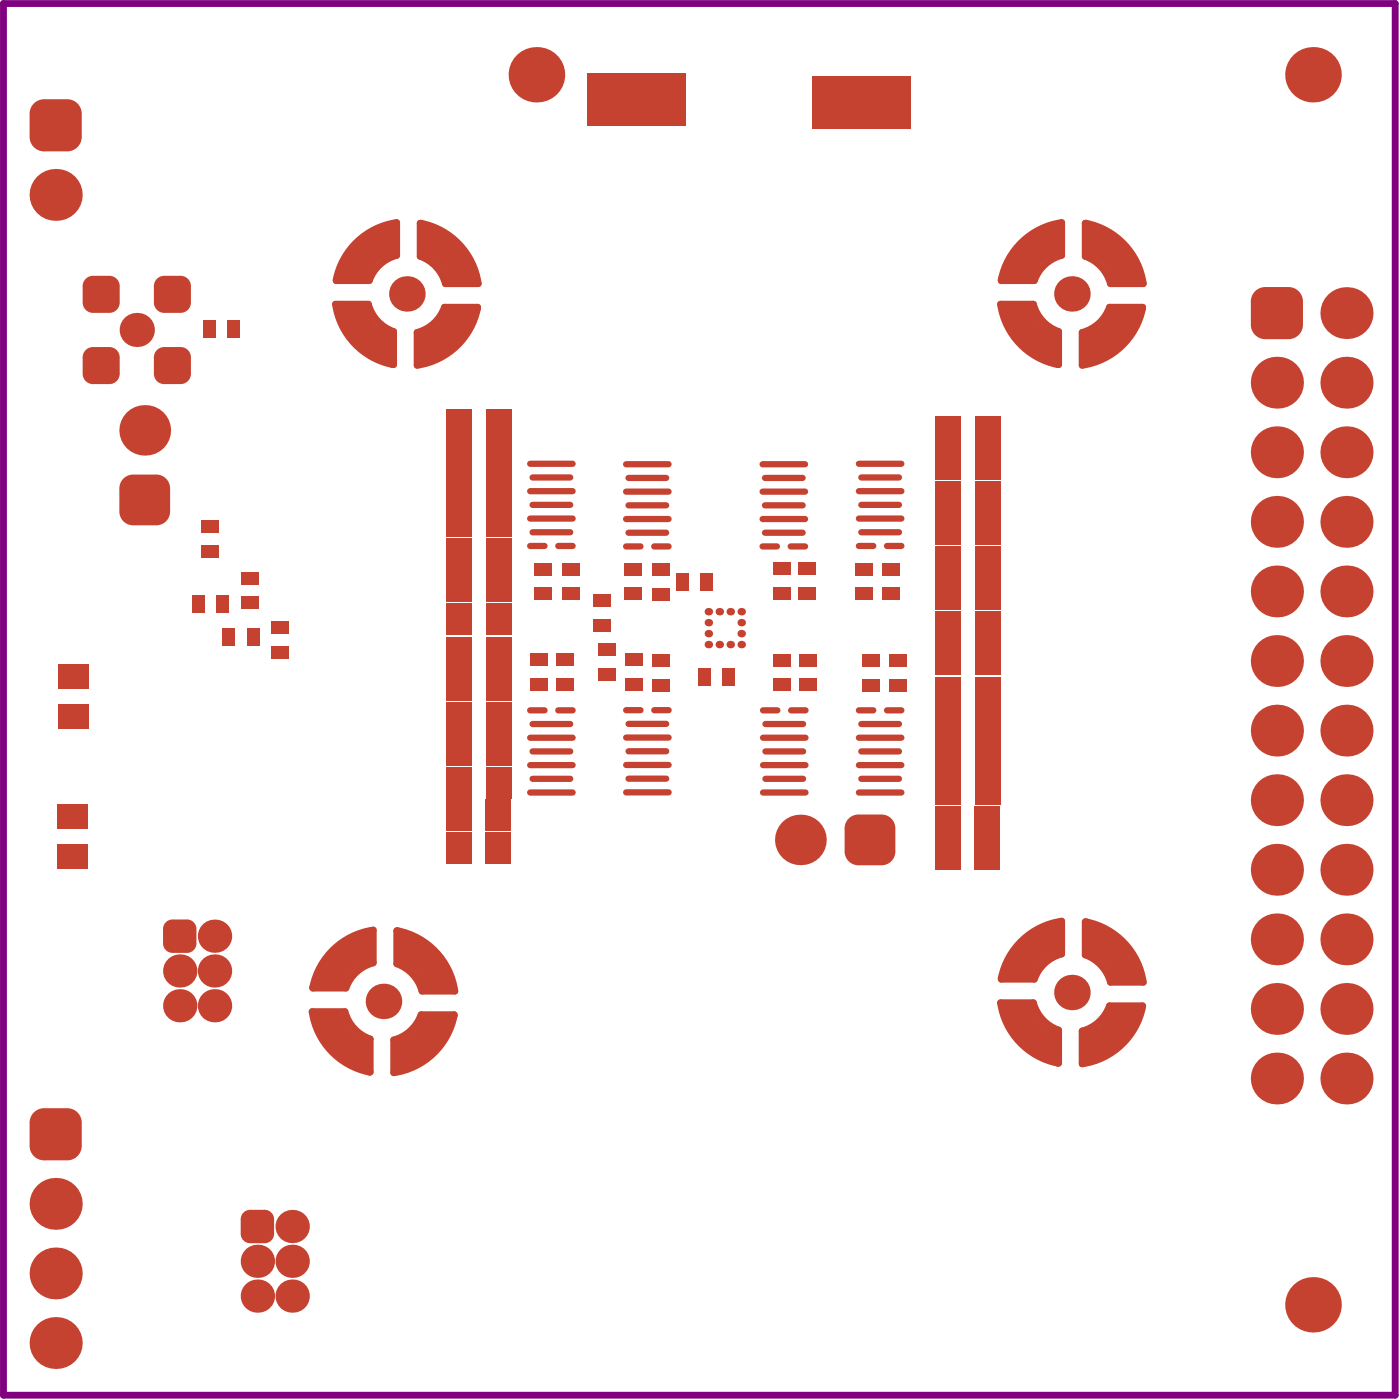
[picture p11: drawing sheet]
<svg xmlns="http://www.w3.org/2000/svg" width="170mm" height="170mm" viewBox="0 0 170 170" stroke-linecap="round" stroke-linejoin="round" font-family="sans-serif">
<path d="M.4 .4h169.1v169.1h-169.1z" fill="none" stroke="#800080" stroke-width=".83"/>
<g fill="#c64230">
<path d="M37.9 122.9h4a3.2 3.2 0 0 0 3.1 3.3v4l-3.4-1.3-3-3.6z"/>
<path d="M40.8 36.9h3.9a3.2 3.2 0 0 0 3.1 3.4v4l-3.4-1.3-3-3.6z"/>
<path d="M42.1 30.7l3.7-3 2.4-.7v4a3.2 3.2 0 0 0-3.3 3.1h-4.1z"/>
<path d="M121.5 121.8h4a3.2 3.2 0 0 0 3.1 3.3v4l-3.4-1.2-3-3.7z"/>
<path d="M121.5 36.9h4a3.2 3.2 0 0 0 3.1 3.4v4l-3.4-1.3-3-3.6z"/>
<path d="M122.9 30.7l3.6-3 2.4-.7v4a3.2 3.2 0 0 0-3.3 3.1h-4z"/>
<path d="M39.3 116.6l3.6-3 2.4-.6v3.9a3.2 3.2 0 0 0-3.3 3.1h-4z"/>
<path d="M122.9 115.6l3.6-3 2.4-.7v4a3.2 3.2 0 0 0-3.3 3h-4z"/>
<path d="M131.4 125.2a3.2 3.2 0 0 0 3.4-3h4l-1.3 3.3-3.6 3-2.5 .7z"/>
<path d="M47.8 126.3a3.2 3.2 0 0 0 3.3-3.1h4.1l-1.3 3.4-3.7 3-2.4 .7z"/>
<path d="M131.4 40.4a3.2 3.2 0 0 0 3.4-3.1h4l-1.3 3.4-3.6 3-2.5 .7z"/>
<path d="M50.7 40.4a3.2 3.2 0 0 0 3.3-3.1h4l-1.3 3.4-3.6 3-2.4 .7z"/>
<path d="M131.8 27.1l3.4 1.3 3 3.6 .7 2.4-4 .1a3.2 3.2 0 0 0-3.1-3.4z"/>
<path d="M51 27.1l3.4 1.3 3 3.6 .7 2.4-4 .1a3.2 3.2 0 0 0-3.1-3.4z"/>
<path d="M131.8 112l3.4 1.2 3 3.7 .7 2.4h-4a3.2 3.2 0 0 0-3.1-3.3z"/>
<path d="M48.2 113l3.4 1.3 3 3.7 .6 2.4h-3.9a3.2 3.2 0 0 0-3.1-3.3z"/>
</g>
<g fill="none" stroke="#c64230" stroke-width=".84">
<path d="M40.8 36.9h3.9a4.8 4.8 0 0 0 3.1 3.4v4a8.7 8.7 0 0 1-7-7.4zM43.1 29.7a8.7 8.7 0 0 1 5.1-2.7v4a4.8 4.8 0 0 0-3.3 3.1h-4.1a8.5 8.5 0 0 1 2.3-4.4zM51 27.1a8.7 8.7 0 0 1 7.1 7.4h-4a4.8 4.8 0 0 0-3.1-3.4zM121.5 36.9h4a4.8 4.8 0 0 0 3.1 3.4v4a8.7 8.7 0 0 1-7.1-7.4zM123.8 29.7a8.7 8.7 0 0 1 5.1-2.7v4a4.8 4.8 0 0 0-3.3 3.1h-4a8.5 8.5 0 0 1 2.2-4.4zM131.8 27.1a8.7 8.7 0 0 1 7.1 7.4h-4a4.8 4.8 0 0 0-3.1-3.4zM50.7 40.4a4.8 4.8 0 0 0 3.3-3.1h4a8.7 8.7 0 0 1-7.3 7.1zM131.4 40.4a4.8 4.8 0 0 0 3.4-3.1h4a8.7 8.7 0 0 1-7.4 7.1zM40.2 115.6a8.7 8.7 0 0 1 5.1-2.6v3.9a4.8 4.8 0 0 0-3.3 3.1h-4a8.5 8.5 0 0 1 2.2-4.4zM123.8 114.5a8.7 8.7 0 0 1 5.1-2.6v4a4.8 4.8 0 0 0-3.3 3h-4a8.5 8.5 0 0 1 2.2-4.4zM131.8 112a8.7 8.7 0 0 1 7.1 7.3h-4a4.8 4.8 0 0 0-3.1-3.3zM37.9 122.9h4a4.8 4.8 0 0 0 3.1 3.3v4a8.7 8.7 0 0 1-7.1-7.3z"/>
<path d="M47.8 126.3a4.8 4.8 0 0 0 3.3-3.1h4.1a8.7 8.7 0 0 1-7.4 7.1zM55.2 120.4a8.7 8.7 0 0 0-7-7.4v4.1a4.8 4.8 0 0 1 3.1 3.3h3.9M121.5 121.8h4a4.8 4.8 0 0 0 3.1 3.3v4a8.7 8.7 0 0 1-7.1-7.3zM131.4 125.2a4.8 4.8 0 0 0 3.4-3h4a8.7 8.7 0 0 1-7.4 7z"/>
</g>
<g fill="#c64230">
<path d="M156.5 39.4h1.8zM156.5 39.4h1.8a1.75 1.75 0 0 1-1.8 1.8z"/>
<path d="M156.5 34.9v1.7zM156.5 34.9a1.75 1.75 0 0 1 1.8 1.7h-1.8z"/>
<path d="M151.9 36.6h1.8zM152.4 35.4l.8-.5h.5v1.7h-1.8l.1-.5z"/>
<path d="M153.7 39.4v1.8zM151.9 39.4h1.8v1.8a1.75 1.75 0 0 1-1.8-1.8z"/>
<path d="M8.2 16.6h1.7zM8.2 16.6h1.7a1.75 1.75 0 0 1-1.7 1.8z"/>
<path d="M8.2 12.1v1.7zM8.2 12.1a1.75 1.75 0 0 1 1.7 1.7h-1.7z"/>
<path d="M3.6 13.8h1.7zM4.1 12.6l.8-.5h.4v1.7h-1.7l.1-.5z"/>
<path d="M5.3 16.6v1.8zM3.6 16.6h1.7v1.8a1.75 1.75 0 0 1-1.7-1.8z"/>
<path d="M8.2 139.2h1.7zM8.2 139.2h1.7a1.75 1.75 0 0 1-1.7 1.7z"/>
<path d="M8.2 134.6v1.8zM8.2 134.6a1.75 1.75 0 0 1 1.7 1.8h-1.7z"/>
<path d="M3.6 136.4h1.7zM4.1 135.1l.8-.4 .4-.1v1.8h-1.7l.1-.5z"/>
<path d="M5.3 139.2v1.7zM3.6 139.2h1.7v1.7a1.75 1.75 0 0 1-1.7-1.7z"/>
<path d="M22.7 114.6h1.2zM22.7 114.6h1.2a1.14 1.14 0 0 1-1.2 1.1z"/>
<path d="M22.7 111.7v1.1zM22.7 111.7a1.14 1.14 0 0 1 1.2 1.1h-1.2z"/>
<path d="M19.8 112.8h1.1zM20 112.1l.6-.4h.3v1.1h-1.1z"/>
<path d="M20.9 114.6v1.1zM19.8 114.6h1.1v1.1a1.14 1.14 0 0 1-1.1-1.1z"/>
<path d="M32.1 149.9h1.2zM32.1 149.9h1.2a1.14 1.14 0 0 1-1.2 1.1z"/>
<path d="M32.1 146.9v1.2zM32.1 146.9a1.14 1.14 0 0 1 1.2 1.2h-1.2z"/>
<path d="M29.2 148.1h1.2zM29.5 147.4l.5-.4 .4-.1v1.2h-1.2z"/>
<path d="M30.4 149.9v1.1zM29.2 149.9h1.2v1.1a1.14 1.14 0 0 1-1.2-1.1z"/>
<path d="M14.5 59.3h1.7zM15 58.1l.7-.4 .5-.1v1.7h-1.7l.1-.4z"/>
<path d="M16.2 62.1v1.7zM14.5 62.1h1.7v1.7a1.67 1.67 0 0 1-1.7-1.7z"/>
<path d="M19 62.1h1.7zM19 62.1h1.7a1.67 1.67 0 0 1-1.7 1.7z"/>
<path d="M19 57.6v1.7zM19 57.6a1.67 1.67 0 0 1 1.7 1.7h-1.7z"/>
<path d="M104.3 103.4v1.7zM102.6 103.4h1.7v1.7a1.67 1.67 0 0 1-1.7-1.7z"/>
<path d="M107.1 103.4h1.6zM107.1 103.4h1.6a1.67 1.67 0 0 1-1.6 1.7z"/>
<path d="M107.1 98.9v1.7zM107.1 98.9a1.67 1.67 0 0 1 1.6 1.7h-1.6z"/>
<path d="M102.6 100.6h1.7zM103.1 99.4l.7-.4 .5-.1v1.7h-1.7v-.4z"/>
<path d="M13.3 33.5v1.3zM13.3 33.5a1.25 1.25 0 0 1 1.2 1.3h-1.2z"/>
<path d="M10 34.8h1.3zM10.3 34l.6-.4 .4-.1v1.3h-1.3l.1-.4z"/>
<path d="M11.3 36.7v1.3zM10 36.7h1.3v1.3a1.25 1.25 0 0 1-1.3-1.3z"/>
<path d="M13.3 36.7h1.2zM13.3 36.7h1.2a1.25 1.25 0 0 1-1.2 1.3z"/>
<path d="M21.9 33.5v1.3zM21.9 33.5a1.25 1.25 0 0 1 1.3 1.3h-1.3z"/>
<path d="M18.7 34.8h1.2zM18.9 34l.6-.4 .4-.1v1.3h-1.2l.1-.4z"/>
<path d="M19.9 36.7v1.3zM18.7 36.7h1.2v1.3a1.25 1.25 0 0 1-1.2-1.3z"/>
<path d="M21.9 36.7h1.3zM21.9 36.7h1.3a1.25 1.25 0 0 1-1.3 1.3z"/>
<path d="M13.3 42.2v1.2zM13.3 42.2a1.25 1.25 0 0 1 1.2 1.2h-1.2z"/>
<path d="M10 43.4h1.3zM10.3 42.7l.6-.5h.4v1.2h-1.3l.1-.4z"/>
<path d="M11.3 45.4v1.3zM10 45.4h1.3v1.3a1.25 1.25 0 0 1-1.3-1.3z"/>
<path d="M13.3 45.4h1.2zM13.3 45.4h1.2a1.25 1.25 0 0 1-1.2 1.3z"/>
<path d="M21.9 42.2v1.2zM21.9 42.2a1.25 1.25 0 0 1 1.3 1.2h-1.3z"/>
<path d="M18.7 43.4h1.2zM18.9 42.7l.6-.5h.4v1.2h-1.2l.1-.4z"/>
<path d="M19.9 45.4v1.3zM18.7 45.4h1.2v1.3a1.25 1.25 0 0 1-1.2-1.3z"/>
<path d="M21.9 45.4h1.3zM21.9 45.4h1.3a1.25 1.25 0 0 1-1.3 1.3z"/>
<circle cx="26.1" cy="122.2" r="2.02"/>
<circle cx="26.1" cy="117.9" r="2.02"/>
<circle cx="26.1" cy="113.7" r="2.02"/>
<circle cx="155.1" cy="131" r="3.2"/>
<circle cx="155.1" cy="122.5" r="3.2"/>
<circle cx="155.1" cy="97.2" r="3.2"/>
<circle cx="155.1" cy="105.6" r="3.2"/>
<circle cx="155.1" cy="71.8" r="3.2"/>
<circle cx="155.1" cy="80.3" r="3.2"/>
<circle cx="155.1" cy="54.9" r="3.2"/>
<circle cx="155.1" cy="46.5" r="3.2"/>
<circle cx="155.1" cy="63.4" r="3.2"/>
<circle cx="155.1" cy="88.7" r="3.2"/>
<circle cx="155.1" cy="114.1" r="3.2"/>
<circle cx="21.8" cy="122.2" r="2.02"/>
<circle cx="21.8" cy="117.9" r="2.02"/>
<circle cx="31.3" cy="157.4" r="2.02"/>
<circle cx="35.5" cy="157.4" r="2.02"/>
<circle cx="6.8" cy="163.1" r="3.2"/>
<circle cx="6.8" cy="154.7" r="3.2"/>
<circle cx="17.6" cy="52.3" r="3.1"/>
<circle cx="6.8" cy="23.7" r="3.2"/>
<circle cx="31.3" cy="153.2" r="2.02"/>
<circle cx="35.5" cy="149" r="2.02"/>
<circle cx="35.5" cy="153.2" r="2.02"/>
<circle cx="97.2" cy="102" r="3.1"/>
<circle cx="6.8" cy="146.2" r="3.2"/>
<circle cx="163.5" cy="131" r="3.2"/>
<circle cx="163.5" cy="122.5" r="3.2"/>
<circle cx="163.5" cy="97.2" r="3.2"/>
<circle cx="163.5" cy="105.6" r="3.2"/>
<circle cx="163.5" cy="71.8" r="3.2"/>
<circle cx="163.5" cy="80.3" r="3.2"/>
<circle cx="163.5" cy="54.9" r="3.2"/>
<circle cx="163.5" cy="46.5" r="3.2"/>
<circle cx="130.2" cy="35.7" r="2.16"/>
<circle cx="130.2" cy="120.5" r="2.16"/>
<circle cx="49.4" cy="35.7" r="2.16"/>
<circle cx="163.5" cy="63.4" r="3.2"/>
<circle cx="163.5" cy="38" r="3.2"/>
<circle cx="163.5" cy="88.7" r="3.2"/>
<circle cx="163.5" cy="114.1" r="3.2"/>
<circle cx="46.6" cy="121.6" r="2.16"/>
<circle cx="86" cy="74.3" r=".46"/>
<circle cx="86" cy="75.6" r=".46"/>
<circle cx="88.7" cy="78.3" r=".46"/>
<circle cx="87.4" cy="78.3" r=".46"/>
<circle cx="86" cy="78.3" r=".46"/>
<circle cx="86" cy="77" r=".46"/>
<circle cx="90" cy="74.3" r=".46"/>
<circle cx="90" cy="77" r=".46"/>
<circle cx="90" cy="78.3" r=".46"/>
<circle cx="90" cy="75.6" r=".46"/>
<circle cx="88.7" cy="74.3" r=".46"/>
<circle cx="87.4" cy="74.3" r=".46"/>
<circle cx="16.6" cy="40.1" r="2.08"/>
<circle cx="65.2" cy="9.1" r="3.4"/>
<circle cx="159.5" cy="158.5" r="3.4"/>
<circle cx="159.5" cy="9.1" r="3.4"/>
</g>
<g fill="#c64230">
<path d="M151.9 36.6l1.8-1.7h2.8l1.8 1.7v2.8l-1.8 1.8h-2.8l-1.8-1.8z" fill-rule="evenodd"/>
<path d="M3.6 13.8l1.7-1.7h2.9l1.7 1.7v2.8l-1.7 1.8h-2.9l-1.7-1.8z" fill-rule="evenodd"/>
<path d="M3.6 136.4l1.7-1.8h2.9l1.7 1.8v2.8l-1.7 1.7h-2.9l-1.7-1.7z" fill-rule="evenodd"/>
<path d="M19.8 112.8l1.1-1.1h1.8l1.2 1.1v1.8l-1.2 1.1h-1.8l-1.1-1.1z" fill-rule="evenodd"/>
<path d="M29.2 148.1l1.2-1.2h1.7l1.2 1.2v1.8l-1.2 1.1h-1.7l-1.2-1.1z" fill-rule="evenodd"/>
<path d="M14.5 59.3l1.7-1.7h2.8l1.7 1.7v2.8l-1.7 1.7h-2.8l-1.7-1.7z" fill-rule="evenodd"/>
<path d="M104.3 98.9h2.8l1.6 1.7v2.8l-1.6 1.7h-2.8l-1.7-1.7v-2.8z" fill-rule="evenodd"/>
<path d="M10 34.8l1.3-1.3h2l1.2 1.3v1.9l-1.2 1.3h-2l-1.3-1.3z" fill-rule="evenodd"/>
<path d="M18.7 34.8l1.2-1.3h2l1.3 1.3v1.9l-1.3 1.3h-2l-1.2-1.3z" fill-rule="evenodd"/>
<path d="M27 76.3h1.5v2.1h-1.5z" fill-rule="evenodd"/>
<path d="M24.4 66.2h2.2v1.5h-2.2z" fill-rule="evenodd"/>
<path d="M24.4 63.2h2.2v1.5h-2.2z" fill-rule="evenodd"/>
<path d="M27.6 38.9h1.5v2.2h-1.5z" fill-rule="evenodd"/>
<path d="M24.6 38.9h1.5v2.2h-1.5z" fill-rule="evenodd"/>
<path d="M30 76.3h1.5v2.1h-1.5z" fill-rule="evenodd"/>
<path d="M32.9 75.5h2.1v1.5h-2.1z" fill-rule="evenodd"/>
<path d="M59 101.1h3.1v3.8h-3.1z" fill-rule="evenodd"/>
<path d="M59 93.2h3.1v3.8h-3.1z" fill-rule="evenodd"/>
<path d="M59 81.4h3.1v3.7h-3.1z" fill-rule="evenodd"/>
<path d="M59 73.3h3.2v3.8h-3.2z" fill-rule="evenodd"/>
<path d="M59 61.4h3.1v3.8h-3.1z" fill-rule="evenodd"/>
<path d="M59 53.6h3.1v3.8h-3.1z" fill-rule="evenodd"/>
<path d="M64.3 82.4h2.2v1.5h-2.2z" fill-rule="evenodd"/>
<path d="M67.6 82.4h2.1v1.5h-2.1z" fill-rule="evenodd"/>
<path d="M64.9 68.4h2.2v1.5h-2.2z" fill-rule="evenodd"/>
<path d="M68.2 68.4h2.2v1.5h-2.2z" fill-rule="evenodd"/>
<path d="M72.7 81.1h2.2v1.5h-2.2z" fill-rule="evenodd"/>
<path d="M72.1 75.2h2.1v1.5h-2.1z" fill-rule="evenodd"/>
<path d="M79.1 82.5h2.2v1.5h-2.2z" fill-rule="evenodd"/>
<path d="M79.1 79.5h2.2v1.5h-2.2z" fill-rule="evenodd"/>
<path d="M82.1 69.6h1.5v2.1h-1.5z" fill-rule="evenodd"/>
<path d="M79.2 68.4h2.2v1.5h-2.2z" fill-rule="evenodd"/>
<path d="M87.8 81.2h1.5v2.2h-1.5z" fill-rule="evenodd"/>
<path d="M84.8 81.2h1.5v2.2h-1.5z" fill-rule="evenodd"/>
<path d="M85.1 69.6h1.5v2.1h-1.5z" fill-rule="evenodd"/>
<path d="M93.8 82.4h2.2v1.5h-2.2z" fill-rule="evenodd"/>
<path d="M93.9 68.3h2.1v1.5h-2.1z" fill-rule="evenodd"/>
<path d="M104.7 82.5h2.1v1.5h-2.1z" fill-rule="evenodd"/>
<path d="M104.7 79.5h2.1v1.5h-2.1z" fill-rule="evenodd"/>
<path d="M108 82.5h2.2v1.5h-2.2z" fill-rule="evenodd"/>
<path d="M108 79.5h2.2v1.5h-2.2z" fill-rule="evenodd"/>
<path d="M107.1 68.4h2.2v1.5h-2.2z" fill-rule="evenodd"/>
<path d="M113.5 101.8h3.2v3.8h-3.2z" fill-rule="evenodd"/>
<path d="M113.6 94h3.1v3.7h-3.1z" fill-rule="evenodd"/>
<path d="M113.6 82.2h3.1v3.8h-3.1z" fill-rule="evenodd"/>
<path d="M113.6 74.2h3.1v3.8h-3.1z" fill-rule="evenodd"/>
<path d="M113.6 66.3h3.1v3.8h-3.1z" fill-rule="evenodd"/>
<path d="M113.6 54.5h3.1v3.8h-3.1z" fill-rule="evenodd"/>
<path d="M118.4 101.8h3.1v3.8h-3.1z" fill-rule="evenodd"/>
<path d="M118.4 94h3.1v3.7h-3.1z" fill-rule="evenodd"/>
<path d="M118.4 82.2h3.1v3.8h-3.1z" fill-rule="evenodd"/>
<path d="M118.4 74.2h3.1v3.8h-3.1z" fill-rule="evenodd"/>
<path d="M118.4 66.3h3.1v3.8h-3.1z" fill-rule="evenodd"/>
<path d="M118.4 54.5h3.1v3.8h-3.1z" fill-rule="evenodd"/>
<path d="M10 43.4l1.3-1.2h2l1.2 1.2v2l-1.2 1.3h-2l-1.3-1.3z" fill-rule="evenodd"/>
<path d="M18.7 43.4l1.2-1.2h2l1.3 1.2v2l-1.3 1.3h-2l-1.2-1.3z" fill-rule="evenodd"/>
<path d="M23.3 72.3h1.5v2.1h-1.5z" fill-rule="evenodd"/>
<path d="M26.3 72.3h1.5v2.1h-1.5z" fill-rule="evenodd"/>
<path d="M32.9 78.5h2.1v1.5h-2.1z" fill-rule="evenodd"/>
<path d="M59 97.1h3.1v3.8h-3.1z" fill-rule="evenodd"/>
<path d="M59 69.3h3.2v3.8h-3.2z" fill-rule="evenodd"/>
<path d="M59 65.3h3.2v3.8h-3.2z" fill-rule="evenodd"/>
<path d="M59 85.3h3.1v3.8h-3.1z" fill-rule="evenodd"/>
<path d="M59 77.4h3.2v3.8h-3.2z" fill-rule="evenodd"/>
<path d="M59 57.5h3.2v3.8h-3.2z" fill-rule="evenodd"/>
<path d="M59 49.7h3.1v3.8h-3.1z" fill-rule="evenodd"/>
<path d="M64.3 79.4h2.2v1.5h-2.2z" fill-rule="evenodd"/>
<path d="M67.6 79.4h2.1v1.5h-2.1z" fill-rule="evenodd"/>
<path d="M64.9 71.4h2.2v1.5h-2.2z" fill-rule="evenodd"/>
<path d="M68.2 71.4h2.2v1.5h-2.2z" fill-rule="evenodd"/>
<path d="M72.1 72.2h2.1v1.5h-2.1z" fill-rule="evenodd"/>
<path d="M72.7 78.1h2.2v1.5h-2.2z" fill-rule="evenodd"/>
<path d="M79.2 71.4h2.2v1.5h-2.2z" fill-rule="evenodd"/>
<path d="M93.9 71.3h2.1v1.5h-2.1z" fill-rule="evenodd"/>
<path d="M93.8 79.4h2.2v1.5h-2.2z" fill-rule="evenodd"/>
<path d="M107.1 71.4h2.2v1.5h-2.2z" fill-rule="evenodd"/>
<path d="M113.5 97.9h3.2v3.8h-3.2z" fill-rule="evenodd"/>
<path d="M113.6 90h3.1v3.8h-3.1z" fill-rule="evenodd"/>
<path d="M113.6 78.2h3.1v3.8h-3.1z" fill-rule="evenodd"/>
<path d="M113.6 70.3h3.1v3.8h-3.1z" fill-rule="evenodd"/>
<path d="M113.6 50.5h3.1v3.8h-3.1z" fill-rule="evenodd"/>
<path d="M113.6 58.4h3.1v3.8h-3.1z" fill-rule="evenodd"/>
<path d="M118.4 97.9h3.1v3.8h-3.1z" fill-rule="evenodd"/>
<path d="M118.4 90h3.2v3.8h-3.2z" fill-rule="evenodd"/>
<path d="M118.4 78.2h3.1v3.8h-3.1z" fill-rule="evenodd"/>
<path d="M118.4 70.3h3.1v3.8h-3.1z" fill-rule="evenodd"/>
<path d="M118.4 50.5h3.1v3.8h-3.1z" fill-rule="evenodd"/>
<path d="M118.4 58.4h3.1v3.8h-3.1z" fill-rule="evenodd"/>
<path d="M59 89.2h3.1v3.8h-3.1z" fill-rule="evenodd"/>
<path d="M113.6 86.1h3.1v3.8h-3.1z" fill-rule="evenodd"/>
<path d="M113.6 62.4h3.1v3.8h-3.1z" fill-rule="evenodd"/>
<path d="M118.4 86.1h3.1v3.8h-3.1z" fill-rule="evenodd"/>
<path d="M118.4 62.4h3.1v3.8h-3.1z" fill-rule="evenodd"/>
<path d="M6.9 102.5h3.7v3h-3.7z" fill-rule="evenodd"/>
<path d="M7.1 80.7h3.7v3h-3.7z" fill-rule="evenodd"/>
<path d="M29.2 69.5h2.2v1.5h-2.2z" fill-rule="evenodd"/>
<path d="M54.2 101.1h3.1v3.8h-3.1z" fill-rule="evenodd"/>
<path d="M54.2 93.2h3.1v3.8h-3.1z" fill-rule="evenodd"/>
<path d="M76 82.4h2.1v1.5h-2.1z" fill-rule="evenodd"/>
<path d="M54.2 81.4h3.1v3.7h-3.1z" fill-rule="evenodd"/>
<path d="M54.2 73.3h3.1v3.8h-3.1z" fill-rule="evenodd"/>
<path d="M75.8 68.4h2.2v1.5h-2.2z" fill-rule="evenodd"/>
<path d="M54.2 61.4h3.1v3.8h-3.1z" fill-rule="evenodd"/>
<path d="M54.2 53.6h3.1v3.8h-3.1z" fill-rule="evenodd"/>
<path d="M97 82.4h2.2v1.5h-2.2z" fill-rule="evenodd"/>
<path d="M96.9 68.3h2.2v1.5h-2.2z" fill-rule="evenodd"/>
<path d="M103.9 68.4h2.1v1.5h-2.1z" fill-rule="evenodd"/>
<path d="M6.9 97.7h3.7v3h-3.7z" fill-rule="evenodd"/>
<path d="M7.1 85.5h3.7v3h-3.7z" fill-rule="evenodd"/>
<path d="M29.2 72.4h2.2v1.5h-2.2z" fill-rule="evenodd"/>
<path d="M54.2 97.1h3.1v3.8h-3.1z" fill-rule="evenodd"/>
<path d="M76 79.4h2.1v1.5h-2.1z" fill-rule="evenodd"/>
<path d="M75.8 71.4h2.2v1.5h-2.2z" fill-rule="evenodd"/>
<path d="M54.2 69.3h3.1v3.8h-3.1z" fill-rule="evenodd"/>
<path d="M54.2 65.3h3.1v3.8h-3.1z" fill-rule="evenodd"/>
<path d="M54.2 85.3h3.1v3.8h-3.1z" fill-rule="evenodd"/>
<path d="M54.2 77.4h3.1v3.8h-3.1z" fill-rule="evenodd"/>
<path d="M54.2 57.5h3.1v3.8h-3.1z" fill-rule="evenodd"/>
<path d="M54.2 49.7h3.1v3.8h-3.1z" fill-rule="evenodd"/>
<path d="M96.9 71.3h2.2v1.5h-2.2z" fill-rule="evenodd"/>
<path d="M97 79.4h2.2v1.5h-2.2z" fill-rule="evenodd"/>
<path d="M103.9 71.4h2.1v1.5h-2.1z" fill-rule="evenodd"/>
<path d="M54.2 89.2h3.1v3.8h-3.1z" fill-rule="evenodd"/>
<path d="M98.6 9.2h11.9v6.5h-11.9z" fill-rule="evenodd"/>
<path d="M71.3 8.8h12v6.5h-12z" fill-rule="evenodd"/>
</g>
<g fill="none" stroke="#c64230" stroke-width=".76">
<path d="M64.4 59.7h5.1M64.4 56.3h5.1M64.7 58h4.6M76 59.7h5.2M76 56.4h5.2M76.3 58h4.6M92.6 59.7h5.2M92.6 56.4h5.2M92.9 58h4.6M104.3 59.7h5.2M104.3 56.3h5.2M104.6 58h4.6"/>
<path d="M64.4 66.3h1.7M64.4 63h5.1M64.7 64.6h4.6M64.7 61.3h4.6M67.8 66.3h1.8M76 66.4h1.8M76 63h5.2M76.3 64.7h4.6M76.3 61.4h4.6M79.5 66.4h1.7M92.6 66.4h1.8M92.6 63h5.2"/>
<path d="M92.9 64.7h4.6M92.9 61.4h4.6M96 66.4h1.8M104.3 66.3h1.8M104.3 63h5.2M104.6 64.6h4.6M104.6 61.3h4.6M107.7 66.3h1.8M64.4 86.3h1.7M64.4 96.3h5.1M64.4 89.6h5.1M64.4 92.9h5.1"/>
<path d="M64.7 94.6h4.6M64.7 91.3h4.6M64.7 87.9h4.6M67.8 86.3h1.8M76 86.3h1.8M76.1 96.2h5.1M76.1 89.6h5.1M76.1 92.9h5.1M76.3 94.6h4.6M76.3 87.9h4.6M76.3 91.2h4.6M79.5 86.3h1.7"/>
<path d="M92.7 86.3h1.7M92.7 96.3h5.1M92.7 89.6h5.1M92.7 92.9h5.1M93 94.6h4.5M93 91.3h4.5M93 87.9h4.5M96.1 86.3h1.7M104.3 86.3h1.8M104.3 96.3h5.2M104.3 89.6h5.2M104.3 92.9h5.2"/>
<path d="M104.6 94.6h4.6M104.6 91.3h4.6M104.6 87.9h4.6M107.7 86.3h1.8"/>
</g>
</svg>
